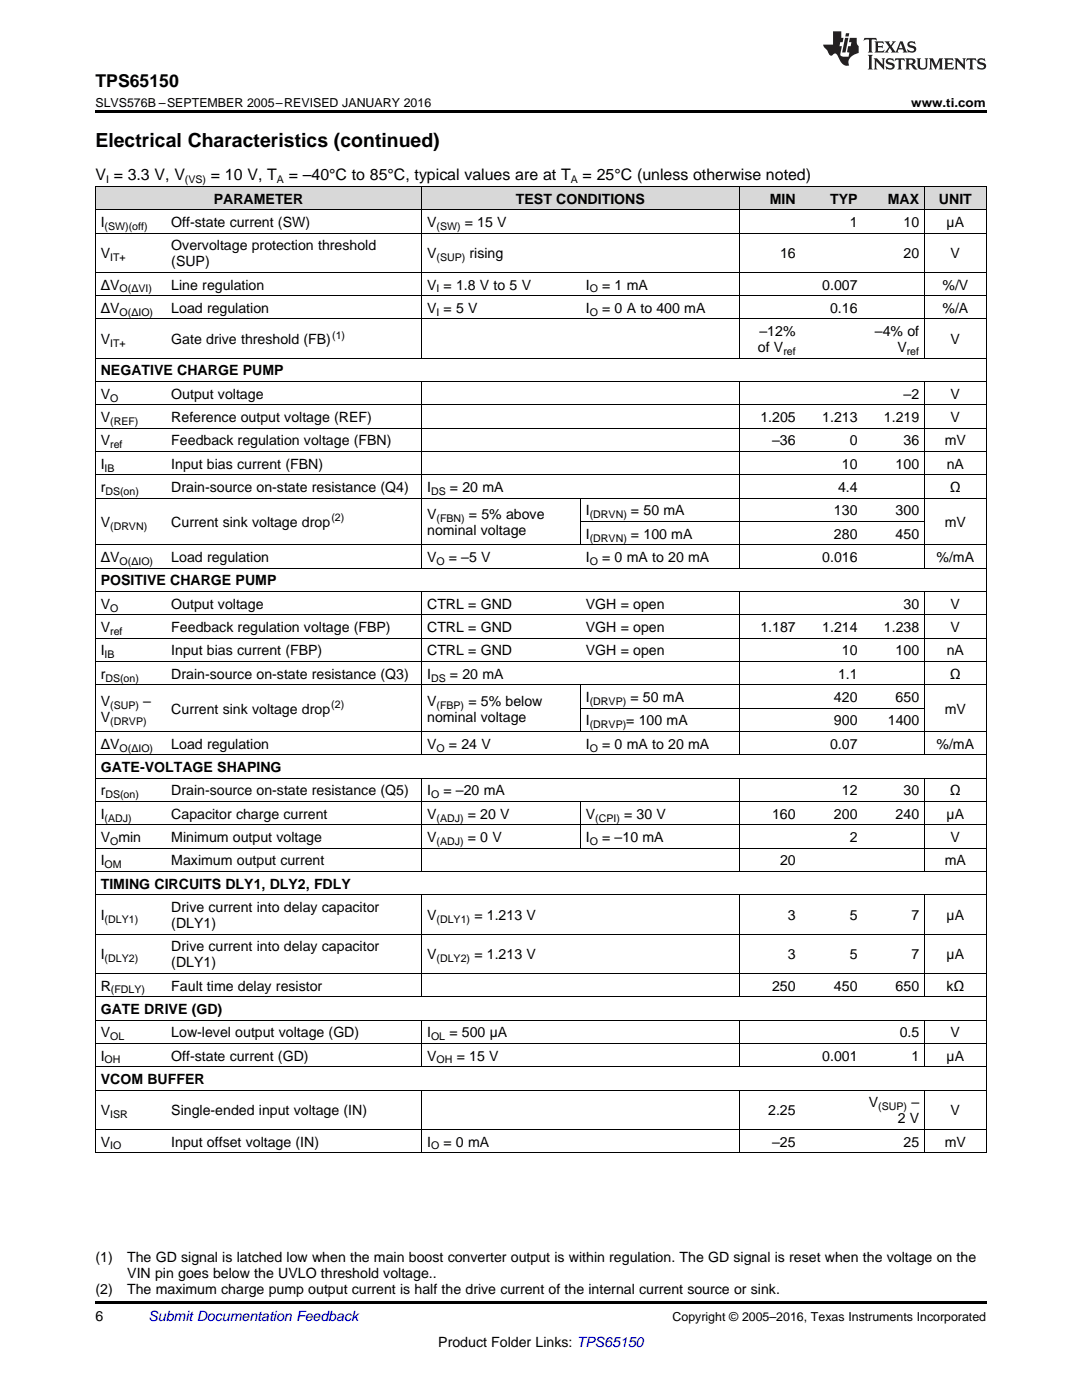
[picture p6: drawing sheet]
<svg xmlns="http://www.w3.org/2000/svg" width="216mm" height="279mm" viewBox="0 0 216 279" stroke-linecap="round" stroke-linejoin="round" font-family="sans-serif">
<defs><g id="words">
<text font-size="3.9" x="19" y="29.3">Electrical Characteristics (continued)</text>
<text font-size="3.5" x="19" y="17.3">TPS65150</text>
<g font-size="3.2">
<text x="19" y="36">V = 3.3 V, V</text>
<text x="42.1" y="36">= 10 V, T</text>
<text x="57.6" y="36">= –40°C to 85°C, typical values are at T</text>
<text x="116.3" y="36">= 25°C (unless otherwise noted)</text>
</g>
<g font-size="2.8">
<text x="42.7" y="40.6">PARAMETER</text>
<text x="102.9" y="40.6">TEST CONDITIONS</text>
<text x="153.6" y="40.6">MIN</text>
<text x="165.6" y="40.6">TYP</text>
<text x="177.2" y="40.6">MAX</text>
<text x="187.4" y="40.6">UNIT</text>
<text x="20.1" y="45.3">I</text>
<text x="34.2" y="45.3">Off-state current (SW)</text>
<text x="85.2" y="45.3">V</text>
<text x="92.7" y="45.3">= 15 V</text>
<text x="169.5" y="45.3">1</text>
<text x="180.3" y="45.3">10</text>
<text x="188.9" y="45.3">µA</text>
<text x="20.1" y="51.5">V</text>
<text x="34.2" y="50">Overvoltage protection threshold</text>
<text x="34.2" y="53.1">(SUP)</text>
<text x="85.2" y="51.5">V</text>
<text x="93.7" y="51.5">rising</text>
<text x="155.6" y="51.5">16</text>
<text x="180.3" y="51.5">20</text>
<text x="189.7" y="51.5">V</text>
<text x="20.1" y="57.8">ΔV</text>
<text x="34.2" y="57.8">Line regulation</text>
<text x="85.2" y="57.8">V = 1.8 V to 5 V</text>
<text x="116.9" y="57.8">I</text>
<text x="120.2" y="57.8">= 1 mA</text>
<text x="164.1" y="57.8">0.007</text>
<text x="188.1" y="57.8">%/V</text>
<text x="20.1" y="62.4">ΔV</text>
<text x="34.2" y="62.4">Load regulation</text>
<text x="85.2" y="62.4">V = 5 V</text>
<text x="116.9" y="62.4">I</text>
<text x="120.2" y="62.4">= 0 A to 400 mA</text>
<text x="165.6" y="62.4">0.16</text>
<text x="188.1" y="62.4">%/A</text>
<text x="20.1" y="68.7">V</text>
<text x="34.2" y="68.7">Gate drive threshold (FB)</text>
<text x="151.2" y="70.3">of V</text>
<text x="151.6" y="67.1">–12%</text>
<text x="174.6" y="67.1">–4% of</text>
<text x="179.1" y="70.3">V</text>
<text x="189.7" y="68.7">V</text>
<text x="20.1" y="74.9">NEGATIVE CHARGE PUMP</text>
<text x="20.1" y="79.6">V</text>
<text x="34.2" y="79.6">Output voltage</text>
<text x="180.3" y="79.6">–2</text>
<text x="189.7" y="79.6">V</text>
<text x="20.1" y="84.2">V</text>
<text x="20.1" y="88.9">V</text>
<text x="34.2" y="84.2">Reference output voltage (REF)</text>
<text x="34.2" y="88.9">Feedback regulation voltage (FBN)</text>
<text x="151.7" y="84.2">1.205</text>
<text x="154.1" y="88.9">–36</text>
<text x="164.1" y="84.2">1.213</text>
<text x="169.5" y="88.9">0</text>
<text x="176.4" y="84.2">1.219</text>
<text x="180.3" y="88.9">36</text>
<text x="188.5" y="88.9">mV</text>
<text x="189.7" y="84.2">V</text>
<text x="20.1" y="93.6">I</text>
<text x="34.2" y="93.6">Input bias current (FBN)</text>
<text x="168" y="93.6">10</text>
<text x="178.7" y="93.6">100</text>
<text x="188.9" y="93.6">nA</text>
<text x="20.1" y="98.2">r</text>
<text x="34.2" y="98.2">Drain-source on-state resistance (Q4)</text>
<text x="85.2" y="98.2">I</text>
<text x="89.8" y="98.2">= 20 mA</text>
<text x="167.2" y="98.2">4.4</text>
<text x="189.5" y="98.2">Ω</text>
<text x="20.1" y="105.2">V</text>
<text x="34.2" y="105.2">Current sink voltage drop</text>
<text x="85.2" y="103.6">V</text>
<text x="85.2" y="106.8">nominal voltage</text>
<text x="93.6" y="103.6">= 5% above</text>
<text x="116.9" y="102.9">I</text>
<text x="116.9" y="107.5">I</text>
<text x="125.9" y="102.9">= 50 mA</text>
<text x="125.9" y="107.5">= 100 mA</text>
<text x="166.4" y="102.9">130</text>
<text x="166.4" y="107.5">280</text>
<text x="178.7" y="102.9">300</text>
<text x="178.7" y="107.5">450</text>
<text x="188.5" y="105.2">mV</text>
<text x="20.1" y="112.2">ΔV</text>
<text x="34.2" y="112.2">Load regulation</text>
<text x="85.2" y="112.2">V</text>
<text x="89.6" y="112.2">= –5 V</text>
<text x="116.9" y="112.2">I</text>
<text x="120.2" y="112.2">= 0 mA to 20 mA</text>
<text x="164.1" y="112.2">0.016</text>
<text x="186.9" y="112.2">%/mA</text>
<text x="20.1" y="116.8">POSITIVE CHARGE PUMP</text>
<text x="20.1" y="121.5">V</text>
<text x="34.2" y="121.5">Output voltage</text>
<text x="85.2" y="121.5">CTRL = GND</text>
<text x="116.9" y="121.5">VGH = open</text>
<text x="180.3" y="121.5">30</text>
<text x="189.7" y="121.5">V</text>
<text x="20.1" y="126.2">V</text>
<text x="20.1" y="130.8">I</text>
<text x="34.2" y="126.2">Feedback regulation voltage (FBP)</text>
<text x="34.2" y="130.8">Input bias current (FBP)</text>
<text x="85.2" y="126.2">CTRL = GND</text>
<text x="85.2" y="130.8">CTRL = GND</text>
<text x="116.9" y="126.2">VGH = open</text>
<text x="116.9" y="130.8">VGH = open</text>
<text x="151.7" y="126.2">1.187</text>
<text x="164.1" y="126.2">1.214</text>
<text x="168" y="130.8">10</text>
<text x="176.4" y="126.2">1.238</text>
<text x="178.7" y="130.8">100</text>
<text x="188.9" y="130.8">nA</text>
<text x="189.7" y="126.2">V</text>
<text x="20.1" y="135.5">r</text>
<text x="34.2" y="135.5">Drain-source on-state resistance (Q3)</text>
<text x="85.2" y="135.5">I</text>
<text x="89.8" y="135.5">= 20 mA</text>
<text x="167.2" y="135.5">1.1</text>
<text x="189.5" y="135.5">Ω</text>
<text x="20.1" y="140.9">V</text>
<text x="28.6" y="140.9">–</text>
<text x="34.2" y="142.5">Current sink voltage drop</text>
<text x="85.2" y="140.9">V</text>
<text x="93.5" y="140.9">= 5% below</text>
<text x="116.9" y="140.1">I</text>
<text x="125.8" y="140.1">= 50 mA</text>
<text x="166.4" y="140.1">420</text>
<text x="178.7" y="140.1">650</text>
<text x="188.5" y="142.5">mV</text>
<text x="20.1" y="144">V</text>
<text x="20.1" y="149.4">ΔV</text>
<text x="34.2" y="149.4">Load regulation</text>
<text x="85.2" y="144">nominal voltage</text>
<text x="85.2" y="149.4">V</text>
<text x="89.6" y="149.4">= 24 V</text>
<text x="116.9" y="144.8">I</text>
<text x="116.9" y="149.4">I</text>
<text x="120.2" y="149.4">= 0 mA to 20 mA</text>
<text x="125" y="144.8">= 100 mA</text>
<text x="165.6" y="149.4">0.07</text>
<text x="166.4" y="144.8">900</text>
<text x="177.2" y="144.8">1400</text>
<text x="186.9" y="149.4">%/mA</text>
<text x="20.1" y="154.1">GATE-VOLTAGE SHAPING</text>
<text x="20.1" y="158.8">r</text>
<text x="34.2" y="158.8">Drain-source on-state resistance (Q5)</text>
<text x="85.2" y="158.8">I</text>
<text x="88.5" y="158.8">= –20 mA</text>
<text x="168" y="158.8">12</text>
<text x="180.3" y="158.8">30</text>
<text x="189.5" y="158.8">Ω</text>
<text x="20.1" y="163.4">I</text>
<text x="34.2" y="163.4">Capacitor charge current</text>
<text x="85.2" y="163.4">V</text>
<text x="93.3" y="163.4">= 20 V</text>
<text x="116.9" y="163.4">V</text>
<text x="124.5" y="163.4">= 30 V</text>
<text x="154.1" y="163.4">160</text>
<text x="166.4" y="163.4">200</text>
<text x="178.7" y="163.4">240</text>
<text x="188.9" y="163.4">µA</text>
<text x="20.1" y="168.1">V min</text>
<text x="20.1" y="172.7">I</text>
<text x="34.2" y="168.1">Minimum output voltage</text>
<text x="34.2" y="172.7">Maximum output current</text>
<text x="85.2" y="168.1">V</text>
<text x="93.3" y="168.1">= 0 V</text>
<text x="116.9" y="168.1">I</text>
<text x="120.2" y="168.1">= –10 mA</text>
<text x="155.6" y="172.7">20</text>
<text x="169.5" y="168.1">2</text>
<text x="188.5" y="172.7">mA</text>
<text x="189.7" y="168.1">V</text>
<text x="20.1" y="177.4">TIMING CIRCUITS DLY1, DLY2, FDLY</text>
<text x="20.1" y="183.6">I</text>
<text x="34.2" y="182">Drive current into delay capacitor</text>
<text x="34.2" y="185.2">(DLY1)</text>
<text x="85.2" y="183.6">V</text>
<text x="94.7" y="183.6">= 1.213 V</text>
<text x="157.2" y="183.6">3</text>
<text x="169.5" y="183.6">5</text>
<text x="181.9" y="183.6">7</text>
<text x="188.9" y="183.6">µA</text>
<text x="20.1" y="191.5">I</text>
<text x="34.2" y="189.9">Drive current into delay capacitor</text>
<text x="85.2" y="191.5">V</text>
<text x="94.7" y="191.5">= 1.213 V</text>
<text x="157.2" y="191.5">3</text>
<text x="169.5" y="191.5">5</text>
<text x="181.9" y="191.5">7</text>
<text x="188.9" y="191.5">µA</text>
<text x="20.1" y="197.7">R</text>
<text x="34.2" y="193">(DLY1)</text>
<text x="34.2" y="197.7">Fault time delay resistor</text>
<text x="154.1" y="197.7">250</text>
<text x="166.4" y="197.7">450</text>
<text x="178.7" y="197.7">650</text>
<text x="188.8" y="197.7">kΩ</text>
<text x="20.1" y="202.4">GATE DRIVE (GD)</text>
<text x="20.1" y="207">V</text>
<text x="34.2" y="207">Low-level output voltage (GD)</text>
<text x="85.2" y="207">I</text>
<text x="89.7" y="207">= 500 µA</text>
<text x="179.5" y="207">0.5</text>
<text x="189.7" y="207">V</text>
<text x="20.1" y="211.7">I</text>
<text x="34.2" y="211.7">Off-state current (GD)</text>
<text x="85.2" y="211.7">V</text>
<text x="91.1" y="211.7">= 15 V</text>
<text x="164.1" y="211.7">0.001</text>
<text x="181.9" y="211.7">1</text>
<text x="188.9" y="211.7">µA</text>
<text x="20.1" y="216.3">VCOM BUFFER</text>
<text x="173.4" y="221">V</text>
<text x="181.9" y="221">–</text>
<text x="20.1" y="222.6">V</text>
<text x="34.2" y="222.6">Single-ended input voltage (IN)</text>
<text x="153.3" y="222.6">2.25</text>
<text x="179.1" y="224.2">2 V</text>
<text x="189.7" y="222.6">V</text>
<text x="20.1" y="228.8">V</text>
<text x="34.2" y="228.8">Input offset voltage (IN)</text>
<text x="85.2" y="228.8">I</text>
<text x="88.5" y="228.8">= 0 mA</text>
<text x="154.1" y="228.8">–25</text>
<text x="180.3" y="228.8">25</text>
<text x="188.5" y="228.8">mV</text>
<text x="19" y="251.9">(1)</text>
<text x="25.4" y="251.9">The GD signal is latched low when the main boost converter output is within regulation. The GD signal is reset when the voltage on the</text>
<text x="25.4" y="255.1">VIN pin goes below the UVLO threshold voltage..</text>
<text x="19" y="258.2">(2)</text>
<text x="19" y="263.6">6</text>
<text x="25.4" y="258.2">The maximum charge pump output current is half the drive current of the internal current source or sink.</text>
<text x="87.5" y="268.9">Product Folder Links: TPS65150</text>
</g>
<text font-size="2.8" fill="#0000c8" x="29.6" y="263.6">Submit Documentation Feedback</text>
<g font-size="2.5">
<text x="19" y="21.4">SLVS576B –SEPTEMBER 2005–REVISED JANUARY 2016</text>
<text x="181.8" y="21.4">www.ti.com</text>
<text x="134.2" y="263.6">Copyright © 2005–2016, Texas Instruments Incorporated</text>
</g>
<g font-size="2.1">
<text x="21.2" y="36.6">I</text>
<text x="36.9" y="36.6">(VS)</text>
<text x="55.3" y="36.6">A</text>
<text x="113.9" y="36.6">A</text>
<text x="20.9" y="45.9">(SW)(off)</text>
<text x="87.1" y="45.9">(SW)</text>
<text x="22" y="52.1">IT+</text>
<text x="87.1" y="52.1">(SUP)</text>
<text x="23.8" y="58.3">O(ΔVI)</text>
<text x="87.1" y="58.3">I</text>
<text x="117.7" y="58.3">O</text>
<text x="23.8" y="63">O(ΔIO)</text>
<text x="87.1" y="63">I</text>
<text x="117.7" y="63">O</text>
<text x="22" y="69.3">IT+</text>
<text x="66.3" y="67.6">(1)</text>
<text x="156.3" y="70.8">ref</text>
<text x="180.9" y="70.8">ref</text>
<text x="22" y="80.2">O</text>
<text x="22" y="84.8">(REF)</text>
<text x="22" y="89.5">ref</text>
<text x="20.9" y="94.1">IB</text>
<text x="21" y="98.8">DS(on)</text>
<text x="86" y="98.8">DS</text>
<text x="22" y="105.8">(DRVN)</text>
<text x="66.1" y="104.1">(2)</text>
<text x="87.1" y="104.2">(FBN)</text>
<text x="117.7" y="103.4">(DRVN)</text>
<text x="23.8" y="112.7">O(ΔIO)</text>
<text x="87.1" y="112.7">O</text>
<text x="117.7" y="108.1">(DRVN)</text>
<text x="117.7" y="112.7">O</text>
<text x="22" y="122.1">O</text>
<text x="20.9" y="131.4">IB</text>
<text x="22" y="126.7">ref</text>
<text x="21" y="136">DS(on)</text>
<text x="86" y="136">DS</text>
<text x="22" y="141.4">(SUP)</text>
<text x="66.1" y="141.3">(2)</text>
<text x="87.1" y="141.4">(FBP)</text>
<text x="117.7" y="140.7">(DRVP)</text>
<text x="22" y="144.6">(DRVP)</text>
<text x="117.7" y="145.3">(DRVP)</text>
<text x="23.8" y="150">O(ΔIO)</text>
<text x="87.1" y="150">O</text>
<text x="117.7" y="150">O</text>
<text x="21" y="159.3">DS(on)</text>
<text x="86" y="159.3">O</text>
<text x="20.9" y="164">(ADJ)</text>
<text x="87.1" y="164">(ADJ)</text>
<text x="118.8" y="164">(CPI)</text>
<text x="20.9" y="173.3">OM</text>
<text x="22" y="168.6">O</text>
<text x="87.1" y="168.6">(ADJ)</text>
<text x="117.7" y="168.6">O</text>
<text x="20.9" y="184.2">(DLY1)</text>
<text x="87.1" y="184.2">(DLY1)</text>
<text x="20.9" y="192">(DLY2)</text>
<text x="87.1" y="192">(DLY2)</text>
<text x="22.1" y="198.3">(FDLY)</text>
<text x="22" y="207.6">OL</text>
<text x="86" y="207.6">OL</text>
<text x="20.9" y="212.2">OH</text>
<text x="87.1" y="212.2">OH</text>
<text x="175.3" y="221.5">(SUP)</text>
<text x="22" y="223.1">ISR</text>
<text x="22" y="229.4">IO</text>
<text x="86" y="229.4">O</text>
</g>
</g></defs>
<g fill="#d8d8d8">
<path d="M19 37.3h14.1v4.6h-14.1z"/>
<path d="M33.1 37.3h51.1v4.6h-51.1z"/>
<path d="M84.2 37.3h31.7v4.6h-31.7z"/>
<path d="M115.9 37.3h31.6v4.6h-31.6z"/>
<path d="M147.5 37.3h12.4v4.6h-12.4z"/>
<path d="M159.9 37.3h12.3v4.6h-12.3z"/>
<path d="M172.2 37.3h12.3v4.6h-12.3z"/>
<path d="M184.5 37.3h12.3v4.6h-12.3z"/>
</g>
<path d="M19 22h177.8v.5h-177.8zM19 259.7h177.8v.5h-177.8z" fill="#000"/>
<g fill="none" stroke="#000" stroke-width=".2">
<path d="M19 37.2h177.8M19.1 37.2v192.9M84.1 37.2v34.3M147.5 37.2v34.3M184.4 37.2v34.3M196.8 37.2v192.9M19 59h177.8M19 54.3h177.8M19 46.5h177.8M19 41.9h177.8M19 76.1h177.8M19 71.5h177.8"/>
<path d="M19 63.7h177.8M84.1 76.2v37.3M147.5 76.2v37.3M184.4 76.2v37.3M19 99.4h177.8M19 94.8h177.8M19 90.1h177.8M19 85.5h177.8M19 80.8h177.8M115.8 99.5v9.3M19 118.1h177.8M19 113.4h177.8"/>
<path d="M19 108.7h177.8M84.1 118.1v32.6M115.9 104.1h68.6M147.5 118.1v32.6M184.4 118.1v32.6M19 136.7h177.8M19 132h177.8M19 127.4h177.8M19 122.7h177.8M115.8 136.7v9.3M19 160h177.8M19 155.3h177.8"/>
<path d="M19 150.7h177.8M19 146h177.8M84.1 155.4v18.6M115.9 141.3h68.6M147.5 155.4v18.6M184.4 155.4v18.6M19 178.6h177.8M19 173.9h177.8M19 169.3h177.8M19 164.6h177.8M84.1 178.6v20.4M115.8 160v9.3"/>
<path d="M147.5 178.6v20.4M184.4 178.6v20.4M19 198.9h177.8M19 194.3h177.8M19 186.4h177.8M19 217.5h177.8M19 212.9h177.8M19 208.2h177.8M19 203.6h177.8M84.1 203.6v9.3M84.1 217.6v12.5M147.5 203.6v9.3"/>
<path d="M147.5 217.6v12.5M184.4 203.6v9.3M184.4 217.6v12.5M19 230h177.8M19 225.4h177.8"/>
</g>
<g fill="#231f20">
<path d="M172.5 7.6l-.1 .5 .4-.2h.6v.1v2.1l-.2 .4h.9l-.2-.4v-2.1l.1-.1h.5l.5 .2-.2-.5zM174.5 8.3l.2 .3v1.5l-.2 .4h1.8l.2-.6a1.04 1.04 0 0 1-1.3 .2v-.7h.6l.3 .2v-.6l-.3 .2h-.6v-.6l.8-.1 .4 .3-.2-.5zM176.5 8.3l.9 1.1-.9 1.1h.8l-.2-.2 .4-.7 .5 .7-.2 .2h1.5l-.2-.2 .2-.4h.9l.1 .4-.2 .2h1l-.3-.3-.7-1.9h-.5l-.9 2-.8-1 .9-1h-.8l.1 .3-.4 .5-.3-.6 .1-.2zM179.7 8.6l.4 1h-.7zM181.3 8.4a.63 .63 0 0 0-.2 .7 .63 .63 0 0 0 .6 .4l.6 .2 .1 .2a.75 .75 0 0 1-.7 .4 .75 .75 0 0 1-.6-.5l.1 .7 .1-.1a1.11 1.11 0 0 0 1.5-.6 1.13 1.13 0 0 0-1.2-.8l-.1-.4a1.04 1.04 0 0 1 1.2 .2l-.2-.5-.2 .1-.4-.2zM173.2 10.9l.2 .4v2.2l-.2 .4h1l-.3-.4v-2.2l.3-.4zM174.3 11.6l.3 .4v1.5l-.3 .4h.8l-.2-.4v-1.3l1.5 1.7v-1.9l.2-.4h-.7l.2 .4v.9l-1.1-1.3zM177 11.8a.62 .62 0 0 0-.2 .7 .62 .62 0 0 0 .6 .4l.6 .1 .1 .3a.76 .76 0 0 1-.7 .3 .76 .76 0 0 1-.7-.4l.2 .7 .1-.1a1.11 1.11 0 0 0 1.5-.6 1.13 1.13 0 0 0-1.2-.8l-.1-.4a1.04 1.04 0 0 1 1.2 .2l-.2-.6-.2 .1-.5-.1zM178.7 11.6l-.2 .6a.61 .61 0 0 1 .8-.3v1.6l-.2 .4h.9l-.2-.4v-1.6a.63 .63 0 0 1 .7 .3l-.1-.6zM180.6 11.6l.3 .4v1.5l-.3 .4h1l-.2-.2-.1-.8 .6 .2a.76 .76 0 0 0 1.2 .7l-1-1a.58 .58 0 0 0 .6-.5 .58 .58 0 0 0-.5-.6zM181.4 11.9h.1a.45 .45 0 0 1 .5 .1 .45 .45 0 0 1 .1 .5l-.8 .2zM182.9 11.6l.2 .2a2.17 2.17 0 0 0 .3 1.9 .99 .99 0 0 0 1.6-.6v-1.1l.2-.4h-.7l.2 .2a1.92 1.92 0 0 1-.2 1.8 .6 .6 0 0 1-.9-.5v-1.1l.2-.4zM185.4 11.6l.2 .4v1.5l-.2 .4h.7l-.2-.4v-1.4l.8 1.8 .8-1.8v1.4l-.2 .4h.9l-.2-.4v-1.5l.2-.4h-.8l-.6 1.5-.6-1.5zM188.4 11.6l.2 .4v1.5l-.2 .4h1.8l.1-.6a1.04 1.04 0 0 1-1.2 .1v-.6h.5l.4 .2v-.6l-.4 .2h-.5v-.7h.8l.3 .3-.1-.6zM190.5 11.6l.2 .4v1.5l-.2 .4h.7l-.2-.4v-1.3l1.5 1.7v-1.9l.2-.4h-.7l.2 .4v.9l-1.1-1.3zM192.9 11.6l-.1 .6a.61 .61 0 0 1 .7-.3l.1 1.6-.3 .4h1l-.3-.4 .1-1.6a.63 .63 0 0 1 .7 .3l-.1-.6zM195.2 11.8a.62 .62 0 0 0-.2 .7 .62 .62 0 0 0 .6 .4l.6 .1 .1 .3a.76 .76 0 0 1-.7 .3 .76 .76 0 0 1-.6-.4l.1 .7 .1-.1a1.11 1.11 0 0 0 1.6-.6 1.13 1.13 0 0 0-1.3-.8l-.1-.4a1.04 1.04 0 0 1 1.2 .2l-.1-.6-.2 .1-.5-.1z"/>
<path d="M166.2 6.3v2.6h-1.9v.4l.8 .9a.91 .91 0 0 0 1 .8 .56 .56 0 0 1 .5-.3 .56 .56 0 0 1 .5 .3l.4 .8a1.53 1.53 0 0 0 1.9 1.2 1.54 1.54 0 0 1 1-2.1l.9-.3v-1.4a1.52 1.52 0 0 1-.4-1.6h-1.3l-.2 .8h.5l-.2 .8h-.5l-.1 1v.2l.4 .1-.2 .8a1.93 1.93 0 0 1-1.6-.3l.3-1.8h-.5l.2-.8h.4l.2-.8h-.4v-1.3zM168.6 7.6l-.6 2.9h.7l.6-2.9zM168.8 6.6l-.1 .7h.6l.2-.7z"/>
</g>
<use href="#words"/>
</svg>
